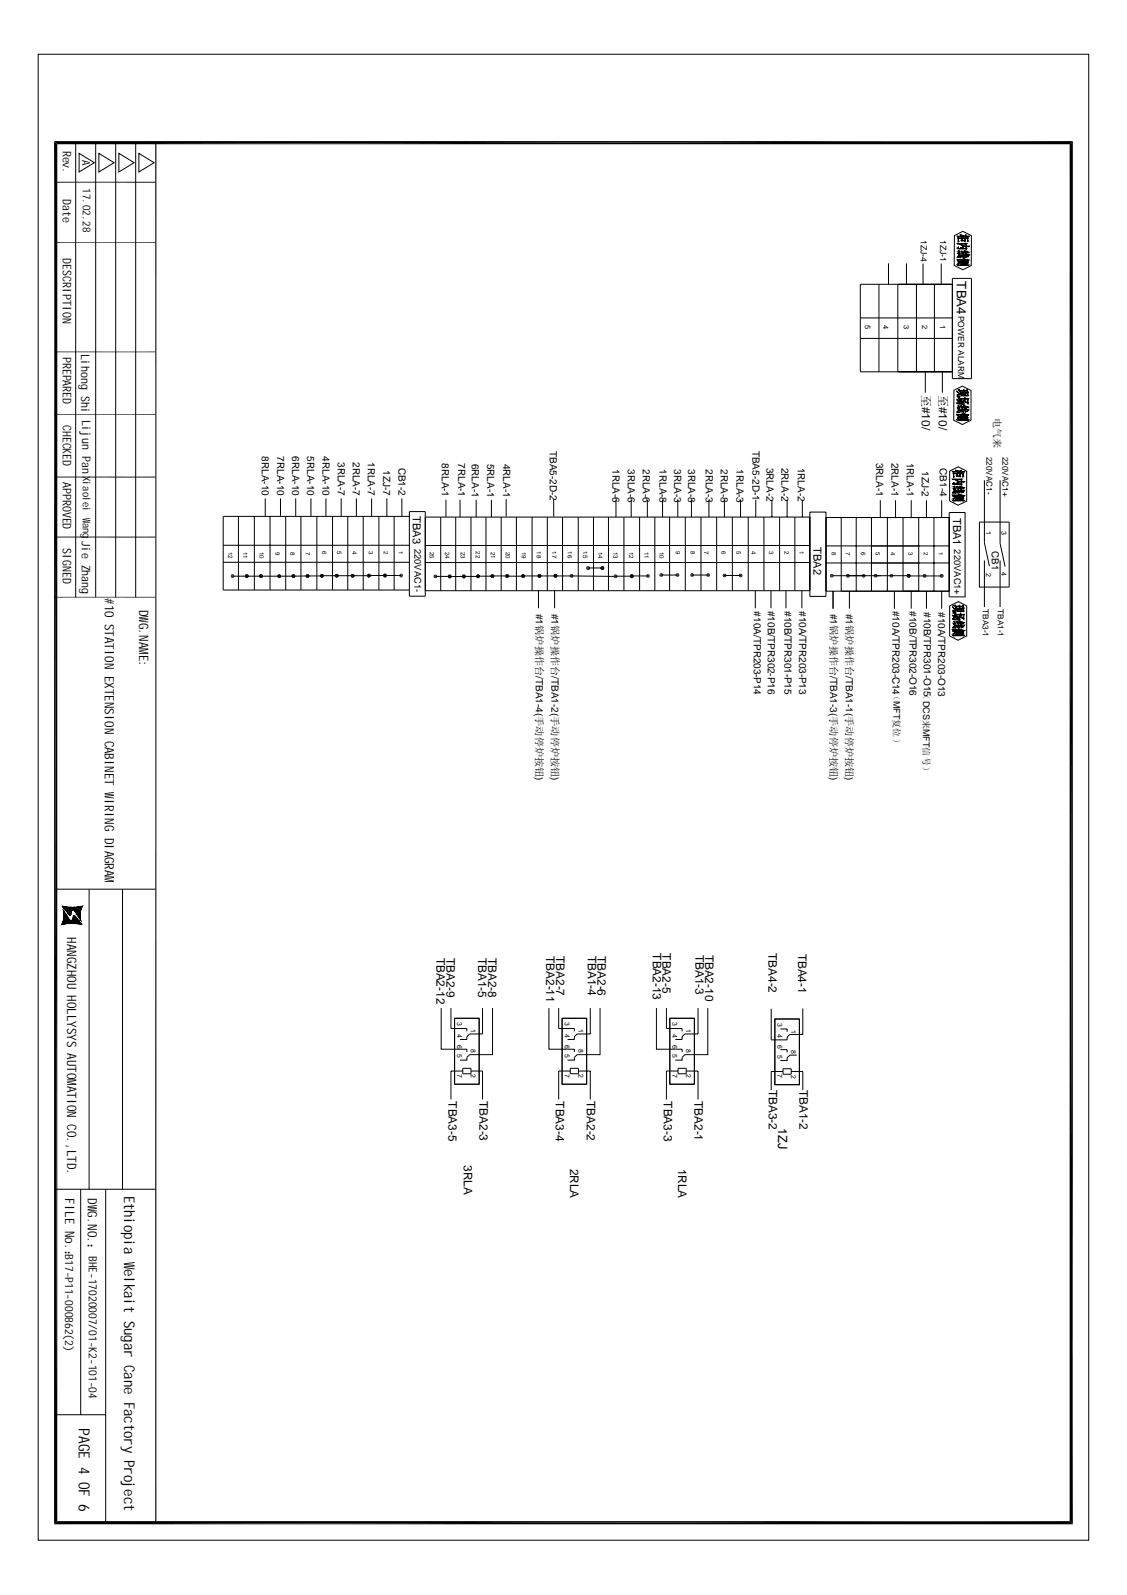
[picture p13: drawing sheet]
<svg xmlns="http://www.w3.org/2000/svg" width="210mm" height="297mm" viewBox="0 0 210 297" stroke-linecap="round" stroke-linejoin="round" font-family="sans-serif">
<defs><g id="words">
<g font-size="2.8">
<text x="23.2" y="222.7" transform="rotate(90 23.2 222.7)">Ethiopia Welkait Sugar Cane Factory Project</text>
<text x="14.7" y="266" transform="rotate(90 14.7 266)">PAGE 4 OF 6</text>
</g>
<text font-size="2.5" x="178.2" y="52.4" transform="rotate(90 178.2 52.4)">TBA4</text>
<g font-size="2.4">
<text x="19.5" y="111.4" transform="rotate(90 19.5 111.4)">#10 STATION EXTENSION CABINET WIRING DIAGRAM</text>
<text x="25.9" y="113.6" transform="rotate(90 25.9 113.6)">DW.NAME:</text>
<text x="25.9" y="116" transform="rotate(90 25.9 116)">G</text>
<text x="12.5" y="174.6" transform="rotate(90 12.5 174.6)">HANGZHOU HOLLYSYS AUTOMATION CO.,LTD.</text>
<text x="144.9" y="210" transform="rotate(90 144.9 210)">1ZJ</text>
<text x="12.1" y="223.2" transform="rotate(90 12.1 223.2)">FILE No.：</text>
<text x="16.3" y="223.2" transform="rotate(90 16.3 223.2)">DW.NO.：</text>
<text x="16.3" y="225.6" transform="rotate(90 16.3 225.6)">G</text>
</g>
<g font-size="2.2">
<text x="11.7" y="28.1" transform="rotate(90 11.7 28.1)">Rev.</text>
<text x="11.7" y="37" transform="rotate(90 11.7 37)">Date</text>
<text x="11.7" y="48.1" transform="rotate(90 11.7 48.1)">DESCRIPTION</text>
<text x="15.1" y="65.9" transform="rotate(90 15.1 65.9)">Lihong Shi</text>
<text x="11.7" y="66.4" transform="rotate(90 11.7 66.4)">PREPARED</text>
<text x="171.7" y="73.5" transform="rotate(90 171.7 73.5)">至#10/</text>
<text x="174.8" y="73.5" transform="rotate(90 174.8 73.5)">至#10/</text>
<text x="11.7" y="79.1" transform="rotate(90 11.7 79.1)">CHECKED</text>
<text x="15.3" y="78.2" transform="rotate(90 15.3 78.2)">Lijun Pan</text>
<text x="11.7" y="89.7" transform="rotate(90 11.7 89.7)">APPROVED</text>
<text x="15.2" y="100.7" transform="rotate(90 15.2 100.7)">Jie Zhang</text>
<text x="11.7" y="102" transform="rotate(90 11.7 102)">SIGNED</text>
<text x="81.3" y="178.3" transform="rotate(90 81.3 178.3)">TBA2-12</text>
<text x="83.2" y="178.3" transform="rotate(90 83.2 178.3)">TBA2-9</text>
<text x="89.1" y="178.3" transform="rotate(90 89.1 178.3)">TBA1-5</text>
<text x="90.9" y="178.3" transform="rotate(90 90.9 178.3)">TBA2-8</text>
<text x="101.7" y="178" transform="rotate(90 101.7 178)">TBA2-11</text>
<text x="103.6" y="178" transform="rotate(90 103.6 178)">TBA2-7</text>
<text x="109.5" y="178" transform="rotate(90 109.5 178)">TBA1-4</text>
<text x="111.3" y="178" transform="rotate(90 111.3 178)">TBA2-6</text>
<text x="121.6" y="177.5" transform="rotate(90 121.6 177.5)">TBA2-13</text>
<text x="123.4" y="177.5" transform="rotate(90 123.4 177.5)">TBA2-5</text>
<text x="129.5" y="177.8" transform="rotate(90 129.5 177.8)">TBA1-3</text>
<text x="131.4" y="177.8" transform="rotate(90 131.4 177.8)">TBA2-10</text>
<text x="143.1" y="177.5" transform="rotate(90 143.1 177.5)">TBA4-2</text>
<text x="148.7" y="177.6" transform="rotate(90 148.7 177.6)">TBA4-1</text>
<text x="143.2" y="203" transform="rotate(90 143.2 203)">TBA3-2</text>
<text x="148.9" y="202.9" transform="rotate(90 148.9 202.9)">TBA1-2</text>
<text x="83.5" y="205.1" transform="rotate(90 83.5 205.1)">TBA3-5</text>
<text x="89.3" y="205" transform="rotate(90 89.3 205)">TBA2-3</text>
<text x="103.5" y="205.1" transform="rotate(90 103.5 205.1)">TBA3-4</text>
<text x="109.3" y="205" transform="rotate(90 109.3 205)">TBA2-2</text>
<text x="123.6" y="205.1" transform="rotate(90 123.6 205.1)">TBA3-3</text>
<text x="129.4" y="205" transform="rotate(90 129.4 205)">TBA2-1</text>
<text x="86.4" y="216.9" transform="rotate(90 86.4 216.9)">3RLA</text>
<text x="106.2" y="217.6" transform="rotate(90 106.2 217.6)">2RLA</text>
<text x="126.3" y="217.6" transform="rotate(90 126.3 217.6)">1RLA</text>
</g>
<g font-size="2.1">
<text x="76.9" y="96.2" transform="rotate(90 76.9 96.2)">TBA3</text>
<text x="151.5" y="101.9" transform="rotate(90 151.5 101.9)">TBA2</text>
<text x="177.5" y="96.5" transform="rotate(90 177.5 96.5)">TBA1</text>
<text x="12.1" y="233.6" transform="rotate(90 12.1 233.6)">B17-P11-000862(2)</text>
<text x="16.6" y="233.9" transform="rotate(90 16.6 233.9)">BHE-17020007/01-K2-101-04</text>
</g>
<g font-size="2">
<text x="15.3" y="29.7" transform="rotate(90 15.3 29.7)">A</text>
<text x="15.5" y="35.1" transform="rotate(90 15.5 35.1)">17.02.28</text>
</g>
<g font-size="1.9">
<text x="185.1" y="77.9" transform="rotate(90 185.1 77.9)">电气来</text>
<text x="102.4" y="84" transform="rotate(90 102.4 84)">TBA5-2D-2</text>
<text x="140.1" y="83.9" transform="rotate(90 140.1 83.9)">TBA5-2D-1</text>
<text x="15.4" y="88.6" transform="rotate(90 15.4 88.6)">Xiaolei W</text>
<text x="48.8" y="85" transform="rotate(90 48.8 85)">8RLA-10</text>
<text x="51.6" y="85" transform="rotate(90 51.6 85)">7RLA-10</text>
<text x="54.4" y="85" transform="rotate(90 54.4 85)">6RLA-10</text>
<text x="57.2" y="85" transform="rotate(90 57.2 85)">5RLA-10</text>
<text x="60.1" y="85" transform="rotate(90 60.1 85)">4RLA-10</text>
<text x="62.9" y="86" transform="rotate(90 62.9 86)">3RLA-7</text>
<text x="65.7" y="86" transform="rotate(90 65.7 86)">2RLA-7</text>
<text x="68.5" y="86" transform="rotate(90 68.5 86)">1RLA-7</text>
<text x="71.4" y="87.6" transform="rotate(90 71.4 87.6)">1ZJ-7</text>
<text x="74.2" y="87.1" transform="rotate(90 74.2 87.1)">CB1-2</text>
<text x="82.3" y="86.3" transform="rotate(90 82.3 86.3)">8RLA-1</text>
<text x="85.3" y="86.3" transform="rotate(90 85.3 86.3)">7RLA-1</text>
<text x="87.9" y="86.3" transform="rotate(90 87.9 86.3)">6RLA-1</text>
<text x="90.7" y="86.3" transform="rotate(90 90.7 86.3)">5RLA-1</text>
<text x="93.7" y="86.3" transform="rotate(90 93.7 86.3)">4RLA-1</text>
<text x="114.1" y="87.3" transform="rotate(90 114.1 87.3)">1RLA-6</text>
<text x="116.9" y="87.3" transform="rotate(90 116.9 87.3)">3RLA-6</text>
<text x="119.7" y="87.3" transform="rotate(90 119.7 87.3)">2RLA-6</text>
<text x="122.8" y="87.4" transform="rotate(90 122.8 87.4)">1RLA-8</text>
<text x="125.6" y="87.3" transform="rotate(90 125.6 87.3)">3RLA-3</text>
<text x="128.1" y="87.3" transform="rotate(90 128.1 87.3)">3RLA-8</text>
<text x="131.5" y="87.3" transform="rotate(90 131.5 87.3)">2RLA-3</text>
<text x="134.3" y="87.3" transform="rotate(90 134.3 87.3)">2RLA-8</text>
<text x="137.2" y="87.4" transform="rotate(90 137.2 87.4)">1RLA-3</text>
<text x="142.7" y="87.1" transform="rotate(90 142.7 87.1)">3RLA-2</text>
<text x="145.6" y="87.1" transform="rotate(90 145.6 87.1)">2RLA-2</text>
<text x="148.6" y="87.1" transform="rotate(90 148.6 87.1)">1RLA-2</text>
<text x="163.2" y="86.2" transform="rotate(90 163.2 86.2)">3RLA-1</text>
<text x="166" y="86.2" transform="rotate(90 166 86.2)">2RLA-1</text>
<text x="168.9" y="86.2" transform="rotate(90 168.9 86.2)">1RLA-1</text>
<text x="171.7" y="87.7" transform="rotate(90 171.7 87.7)">1ZJ-2</text>
<text x="175" y="87.2" transform="rotate(90 175 87.2)">CB1-4</text>
<text x="15.4" y="97.4" transform="rotate(90 15.4 97.4)">ang</text>
<text x="140.4" y="113.9" transform="rotate(90 140.4 113.9)">#10A/TPR203-P14</text>
<text x="143" y="113.7" transform="rotate(90 143 113.7)">#10B/TPR302-P16</text>
<text x="146.1" y="113.8" transform="rotate(90 146.1 113.8)">#10B/TPR301-P15</text>
<text x="148.8" y="113.8" transform="rotate(90 148.8 113.8)">#10A/TPR203-P13</text>
<text x="166.2" y="113.7" transform="rotate(90 166.2 113.7)">#10A/TPR203-C14（MFT复位）</text>
<text x="169.4" y="113.8" transform="rotate(90 169.4 113.8)">#10B/TPR302-O16</text>
<text x="172" y="113.9" transform="rotate(90 172 113.9)">#10B/TPR301-O15</text>
<text x="174.8" y="113.9" transform="rotate(90 174.8 113.9)">#10A/TPR203-O13</text>
<text x="99.8" y="114.3" transform="rotate(90 99.8 114.3)">#1锅炉操作台/TBA1-4(手动停炉按钮)</text>
<text x="102.7" y="114.3" transform="rotate(90 102.7 114.3)">#1锅炉操作台/TBA1-2(手动停炉按钮)</text>
<text x="154.6" y="114.3" transform="rotate(90 154.6 114.3)">#1锅炉操作台/TBA1-3(手动停炉按钮)</text>
<text x="157.6" y="114.3" transform="rotate(90 157.6 114.3)">#1锅炉操作台/TBA1-1(手动停炉按钮)</text>
</g>
<text font-size="1.8" x="184.7" y="102.7" transform="rotate(90 184.7 102.7)">CB1</text>
<g font-size="1.7">
<text x="77.2" y="102.2" transform="rotate(90 77.2 102.2)">220VAC1-</text>
<text x="177.7" y="102.3" transform="rotate(90 177.7 102.3)">220VAC1+</text>
<text x="172" y="128.8" transform="rotate(90 172 128.8)">（DCS来MFT信号）</text>
</g>
<g font-size="1.6">
<text x="171.5" y="44.7" transform="rotate(90 171.5 44.7)">1ZJ-4</text>
<text x="175.1" y="44.7" transform="rotate(90 175.1 44.7)">1ZJ-1</text>
<text x="178.4" y="58.8" transform="rotate(90 178.4 58.8)">POWER ALARM</text>
</g>
<g font-size="1.5">
<text x="183.7" y="85" transform="rotate(90 183.7 85)">220VAC1-</text>
<text x="186.7" y="85" transform="rotate(90 186.7 85)">220VAC1+</text>
<text x="183" y="113.4" transform="rotate(90 183 113.4)">TBA3-1</text>
<text x="185.8" y="113.4" transform="rotate(90 185.8 113.4)">TBA1-1</text>
</g>
<g font-size="1.4">
<text x="161.2" y="60.5" transform="rotate(90 161.2 60.5)">5</text>
<text x="164.5" y="60.5" transform="rotate(90 164.5 60.5)">4</text>
<text x="168.4" y="60.5" transform="rotate(90 168.4 60.5)">3</text>
<text x="171.7" y="60.5" transform="rotate(90 171.7 60.5)">2</text>
<text x="175.1" y="60.5" transform="rotate(90 175.1 60.5)">1</text>
</g>
<g font-size="1.3">
<text x="183.7" y="99" transform="rotate(90 183.7 99)">1</text>
<text x="186.5" y="98.9" transform="rotate(90 186.5 98.9)">3</text>
<text x="183.7" y="106.6" transform="rotate(90 183.7 106.6)">2</text>
<text x="186.5" y="106.6" transform="rotate(90 186.5 106.6)">4</text>
<text x="85.2" y="190.4" transform="rotate(90 85.2 190.4)">3</text>
<text x="87.7" y="191.7" transform="rotate(90 87.7 191.7)">1</text>
<text x="105.2" y="190.4" transform="rotate(90 105.2 190.4)">3</text>
<text x="107.7" y="191.7" transform="rotate(90 107.7 191.7)">1</text>
<text x="125.3" y="190.4" transform="rotate(90 125.3 190.4)">3</text>
<text x="127.8" y="191.7" transform="rotate(90 127.8 191.7)">1</text>
<text x="144.8" y="190.4" transform="rotate(90 144.8 190.4)">3</text>
<text x="147.4" y="191.8" transform="rotate(90 147.4 191.8)">1</text>
<text x="85.2" y="192.5" transform="rotate(90 85.2 192.5)">4</text>
<text x="85.2" y="194.5" transform="rotate(90 85.2 194.5)">6</text>
<text x="85.2" y="196.4" transform="rotate(90 85.2 196.4)">5</text>
<text x="87.7" y="195.4" transform="rotate(90 87.7 195.4)">8</text>
<text x="105.2" y="192.5" transform="rotate(90 105.2 192.5)">4</text>
<text x="105.2" y="194.5" transform="rotate(90 105.2 194.5)">6</text>
<text x="105.2" y="196.4" transform="rotate(90 105.2 196.4)">5</text>
<text x="107.7" y="195.4" transform="rotate(90 107.7 195.4)">8</text>
<text x="125.3" y="192.5" transform="rotate(90 125.3 192.5)">4</text>
<text x="125.3" y="194.5" transform="rotate(90 125.3 194.5)">6</text>
<text x="125.3" y="196.4" transform="rotate(90 125.3 196.4)">5</text>
<text x="127.8" y="195.4" transform="rotate(90 127.8 195.4)">8</text>
<text x="144.8" y="192.6" transform="rotate(90 144.8 192.6)">4</text>
<text x="144.8" y="194.6" transform="rotate(90 144.8 194.6)">6</text>
<text x="144.8" y="196.5" transform="rotate(90 144.8 196.5)">5</text>
<text x="147.4" y="195.5" transform="rotate(90 147.4 195.5)">8</text>
<text x="85.2" y="199.9" transform="rotate(90 85.2 199.9)">7</text>
<text x="87.7" y="200" transform="rotate(90 87.7 200)">2</text>
<text x="105.2" y="199.9" transform="rotate(90 105.2 199.9)">7</text>
<text x="107.7" y="200" transform="rotate(90 107.7 200)">2</text>
<text x="125.3" y="199.9" transform="rotate(90 125.3 199.9)">7</text>
<text x="127.8" y="200" transform="rotate(90 127.8 200)">2</text>
<text x="144.8" y="200" transform="rotate(90 144.8 200)">7</text>
<text x="147.4" y="200.1" transform="rotate(90 147.4 200.1)">2</text>
</g>
<g font-size="1.1">
<text x="42.5" y="102.7" transform="rotate(90 42.5 102.7)">12</text>
<text x="45.3" y="102.7" transform="rotate(90 45.3 102.7)">11</text>
<text x="48.3" y="102.7" transform="rotate(90 48.3 102.7)">10</text>
<text x="51.3" y="102.7" transform="rotate(90 51.3 102.7)">9</text>
<text x="54.1" y="102.7" transform="rotate(90 54.1 102.7)">8</text>
<text x="56.9" y="102.7" transform="rotate(90 56.9 102.7)">7</text>
<text x="60" y="102.7" transform="rotate(90 60 102.7)">6</text>
<text x="62.8" y="102.7" transform="rotate(90 62.8 102.7)">5</text>
<text x="65.7" y="102.7" transform="rotate(90 65.7 102.7)">4</text>
<text x="68.7" y="102.6" transform="rotate(90 68.7 102.6)">3</text>
<text x="71.5" y="102.6" transform="rotate(90 71.5 102.6)">2</text>
<text x="74.3" y="102.6" transform="rotate(90 74.3 102.6)">1</text>
<text x="80.1" y="102.7" transform="rotate(90 80.1 102.7)">25</text>
<text x="82.9" y="102.7" transform="rotate(90 82.9 102.7)">24</text>
<text x="85.9" y="102.7" transform="rotate(90 85.9 102.7)">23</text>
<text x="88.6" y="102.6" transform="rotate(90 88.6 102.6)">22</text>
<text x="91.4" y="102.7" transform="rotate(90 91.4 102.7)">21</text>
<text x="94.2" y="102.7" transform="rotate(90 94.2 102.7)">20</text>
<text x="97.2" y="102.7" transform="rotate(90 97.2 102.7)">19</text>
<text x="100" y="102.6" transform="rotate(90 100 102.6)">18</text>
<text x="102.8" y="102.6" transform="rotate(90 102.8 102.6)">17</text>
<text x="105.7" y="102.6" transform="rotate(90 105.7 102.6)">16</text>
<text x="108.6" y="102.6" transform="rotate(90 108.6 102.6)">15</text>
<text x="111.4" y="102.7" transform="rotate(90 111.4 102.7)">14</text>
<text x="114.3" y="102.7" transform="rotate(90 114.3 102.7)">13</text>
<text x="117.2" y="102.7" transform="rotate(90 117.2 102.7)">12</text>
<text x="120" y="102.7" transform="rotate(90 120 102.7)">11</text>
<text x="122.9" y="102.7" transform="rotate(90 122.9 102.7)">10</text>
<text x="125.9" y="102.6" transform="rotate(90 125.9 102.6)">9</text>
<text x="128.7" y="102.6" transform="rotate(90 128.7 102.6)">8</text>
<text x="131.1" y="102.6" transform="rotate(90 131.1 102.6)">7</text>
<text x="134.4" y="102.6" transform="rotate(90 134.4 102.6)">6</text>
<text x="137.2" y="102.6" transform="rotate(90 137.2 102.6)">5</text>
<text x="140" y="102.6" transform="rotate(90 140 102.6)">4</text>
<text x="143.3" y="102.6" transform="rotate(90 143.3 102.6)">3</text>
<text x="146.1" y="102.6" transform="rotate(90 146.1 102.6)">2</text>
<text x="148.9" y="102.6" transform="rotate(90 148.9 102.6)">1</text>
<text x="154.9" y="102.7" transform="rotate(90 154.9 102.7)">8</text>
<text x="157.6" y="102.7" transform="rotate(90 157.6 102.7)">7</text>
<text x="160.4" y="102.7" transform="rotate(90 160.4 102.7)">6</text>
<text x="163.1" y="102.7" transform="rotate(90 163.1 102.7)">5</text>
<text x="165.9" y="102.7" transform="rotate(90 165.9 102.7)">4</text>
<text x="169.2" y="102.7" transform="rotate(90 169.2 102.7)">3</text>
<text x="172" y="102.7" transform="rotate(90 172 102.7)">2</text>
<text x="174.8" y="102.7" transform="rotate(90 174.8 102.7)">1</text>
</g>
<text font-size=".8" x="13.7" y="170.6" transform="rotate(90 13.7 170.6)">auto</text>
<g font-size=".5">
<text x="13" y="168.9" transform="rotate(90 13 168.9)">hollilas</text>
<text x="14.6" y="168.9" transform="rotate(90 14.6 168.9)">pgqh</text>
</g>
<text font-size=".4" x="12.1" y="170.7" transform="rotate(90 12.1 170.7)">hollysys</text>
</g></defs>
<g fill="none" stroke="#000" stroke-width=".19">
<path d="M7.1 10.1h195.7v276.7h-195.7zM10.4 33.9h18.6M14.1 26.6v84.6M14.7 28.6l2.9 1.7-2.9 1.7zM17.8 26.6v84.6M18.4 28.6l2.9 1.7-2.9 1.7zM21.5 26.6v84.6M22.1 28.6l2.9 1.7-2.9 1.7zM25.3 26.6v84.6M25.9 28.6l2.8 1.7-2.8 1.7zM10.4 45.1h18.6M160.2 59.2h17.1"/>
<path d="M163.7 52.9v16.3M165.5 49.1v3.8M167.2 52.9v16.3M168.8 49.1v3.8M170.7 52.9v16.3M171.9 49.1v3.8M174 52.9v16.3M175.3 49.1v3.8M177.4 52.9h-17.2v16.3h17.2M177.4 51.8h3.5v18.7h-3.5zM177.8 43.9l1.5-.8 1.6 .8v5.6l-1.6 .7-1.6-.8zM10.1 77.2h18.9"/>
<path d="M10.1 65.5h18.9M160.2 63h17.1M172.3 69.2v3.9M175.5 69.2v3.9M177.7 72.7l1.5-.8 1.6 .8v5.6l-1.6 .8-1.6-.8zM10.1 88.8h18.9M44.4 96.2v13.7M47.4 96.2v13.7M49.4 92.8v3.3M50.3 96.2v13.7M52.2 92.8v3.3M53.2 96.2v13.7"/>
<path d="M55.1 92.8v3.3M56 96.2v13.7M57.9 92.8v3.3M59 96.2v13.7M60.7 92.8v3.3M61.9 96.2v13.7M63.5 92.8v3.3M64.8 96.2v13.7M66.4 92.8v3.3M67.6 96.2v13.7M69.2 92.8v3.3M70.6 96.2v13.7"/>
<path d="M72.1 92.8v3.3M73.4 96.3v13.6M74.8 92.8v3.3M76.2 95.3h3v15.7h-3zM76.2 96.2h-34.6v13.7h34.6M79.2 96.3h71.6M82.1 96.3v13.7M83.1 93.1v3.2M84.9 96.3v13.7M85.7 93.1v3.2M87.7 96.3v13.7M88.7 93.1v3.2"/>
<path d="M90.5 96.3v13.7M91.5 93.1v3.2M93.3 96.3v13.7M94.3 92.9v3.3M96.2 96.3v13.7M99.1 96.3v13.7M101.9 96.3v13.7M103.1 92.9v3.3M104.8 96.3v13.7M107.7 96.3v13.7M110.5 96.3v13.7M113.3 96.3v13.7"/>
<path d="M114.7 93.1v3.2M116.2 96.3v13.7M117.6 93.1v3.2M119.1 96.3v13.7M120.6 93.1v3.2M122 96.3v13.7M123.4 93.1v3.2M124.7 96.3v13.7M126.2 93.1v3.2M127.6 96.3v13.7M128.8 93.1v3.2M130.6 96.3v13.7"/>
<path d="M132 93.1v3.2M133.5 96.3v13.7M134.9 93.1v3.2M136.4 96.3v13.7M137.9 93.1v3.2M139.4 96.3v13.7M140.8 93.1v3.2M142.3 96.3v13.7M143.8 93.1v3.2M145.2 96.3v13.7M146.6 93.1v3.2M148 96.3v13.7"/>
<path d="M149.4 93.1v3.2M150.8 95.4h3v15.7h-3zM153.8 96.4h23M156.7 96.4v13.7M159.5 96.4v13.7M162.3 96.4v13.7M164 93.2v3.2M165.3 96.4v13.7M166.8 93.2v3.2M168.2 96.4v13.7M169.7 93.2v3.2M171.1 96.4v13.7"/>
<path d="M172.6 93.2v3.2M173.9 96.4v13.7M175.4 93.2v3.2M176.9 87.7l1.6-.8 1.5 .8v5.6l-1.6 .8-1.5-.8zM179.7 95.5v15.7M179.8 95.4h-3v15.8h3M182.4 97.2h5.6v12.1h-5.6zM183.3 89.4v11.7l1 4.3M186.3 89.4v11.8l.9 4.3M10.1 100h18.9M10.1 111.2h18.9M41.6 104.7h34.6"/>
<path d="M41.6 101.5h34.6M59.9 107.3h-16.6M59.9 107.2h8.8M68.7 107.2h6M79.2 110h71.6M79.2 104.8h71.6M79.2 101.6h71.6M81.1 107.3h2.6M89 107.3h25.4M89 107.3l-5.2 .1M100.3 110v3.3M103.3 110v3.3"/>
<path d="M109.5 105.8h2.7M120.7 107.3h-6.1M123.1 107.1h3.1M128.9 107.1h3M134.9 107.2h3.1M140.7 110v3.3M143.6 110v3.3M146.4 110v3.3M149.4 110v3.3M153.8 101.7h23M153.8 104.8h23M153.8 110.1h23"/>
<path d="M155.1 107.2h14.1M155.2 110.1v3.3M158.2 110.1v3.3M166.6 110.1v3.3M169.5 107.3h5.9M169.7 110.1v3.3M172.6 110.1v3.3M175.4 110.1v3.3M176.9 112.8l1.6-.8 1.5 .8v5.6l-1.6 .8-1.5-.8zM183.3 104.4v8.7M186.3 104.4v8.7M10.4 165.6h18.6"/>
<path d="M11.4 172.2v.1M11.4 172.1l.2 .1M11.4 172.2h.1M11.5 172.1l.1 .1M11.5 168.7l1.8 1.7M11.5 172l.2 .2M11.6 171.9l.3 .3M11.6 171.9l.2 .3M11.6 171.8l.3 .4M11.6 168.7l1.7 1.6M11.6 171.7l.5 .4M11.6 171.7l.4 .5"/>
<path d="M11.7 169.3l.1 .1M11.7 168.9l1.5 1.6M11.7 168.7l1.6 1.6M11.7 169.4l.3 .3M11.7 171.4l.7 .7M11.7 171.5l.6 .6M11.8 169.6l.3 .4M11.8 169.7l.5 .6M11.8 171.3l.8 .8M11.8 171.4l.7 .7M11.8 169.8l.7 .7M11.8 170l.9 .8"/>
<path d="M11.8 171l1 1M11.8 171.1l.9 .9M11.8 171.2l.9 .9M11.9 168.8l1.4 1.4M11.9 170l1 1.1M11.9 170.2l1.8 1.8M11.9 170.3l1.7 1.7M11.9 170.3l1.6 1.7M11.9 170.4l1.6 1.6M11.9 170.5l1.5 1.5M11.9 170.6l1.4 1.4M11.9 170.7l1.3 1.3"/>
<path d="M11.9 170.8l1.2 1.2M11.9 170.9l1.1 1.1M11.9 171l1 1M12 168.8l1.3 1.3M12.1 168.8l1.2 1.2M12.1 169.5l1 1M12.2 168.8l1.1 1.2M12.2 172.1l-.5-.5 .6 .5M12.3 168.9l1 1M12.4 168.9l.9 .9M12.5 168.9l.9 .8M12.5 170l.5 .5"/>
<path d="M12.6 168.9l.8 .8M12.7 168.9l.8 .7M12.8 168.9l.7 .7M12.9 168.9l.7 .7M13 168.9l.7 .7M13.1 168.9l1.9 1.9M13.1 171.4l.7 .6M13.2 168.9l1.8 1.8M13.3 171.4l.6 .6M13.3 168.9l1.7 1.7M13.3 171.4l.7 .6M13.4 171.3l.7 .8"/>
<path d="M13.4 168.9l1.6 1.6M13.4 171.3l.8 .8M13.5 171.2l.8 .9M13.5 168.9l1.5 1.5M13.5 171.1l.9 1M13.5 170.8l1.4 1.4M13.5 170.9l1.2 1.2M13.5 171l1.1 1.1M13.5 171.1l1 1M13.5 168.9l1.5 1.4M13.6 170.5l1.7 1.7M13.6 170.6l1.6 1.6"/>
<path d="M13.6 170.7l1.5 1.5M13.6 170.8l1.4 1.4M13.6 170.5l1.7 1.6M13.6 168.9l1.4 1.4M13.7 170.4l1.1 1.2M13.7 168.9l1.3 1.3M13.8 170.4l.6 .7M13.8 168.9l1.2 1.2M13.9 168.9l1.1 1.1M14 168.9l1 1M14 169.9l1 1M14.1 168.9l.9 .9"/>
<path d="M14.2 170.2l.8 .8M14.3 168.9l.8 .7M14.4 170.5l.6 .6M14.4 168.9l.7 .6M14.5 168.9l.6 .6M14.6 168.9l.6 .5M14.6 170.7l.5 .6M14.6 168.8l.6 .6M14.7 168.8l.5 .5M14.7 171l.4 .4M14.8 168.8l.4 .4M14.9 168.8l.3 .3"/>
<path d="M14.9 171.3l.3 .2M14.9 168.8l.4 .3M15 168.8l.3 .2M15.1 169.7l-.9-.8 .8 .9M15.1 168.7l.2 .2M15.1 171.6h.1M15.2 168.7l.2 .2M15.3 168.7l.1 .2M15.3 168.7l.1 .1M15.4 168.7h.1M15.5 168.6h.1M16.6 165.6v55.9"/>
<path d="M22.8 165.6v55.9M82.2 187.7v7.7h4.8v.5M84 187.7v3.8h3v.6M84.7 189.6h4.5zM84.7 189.6v12.3zM84.7 189.6h4.5v12.3h-4.5zM86.2 199h1.5v1h-1.5zM86.2 199.5h-2.2v5.3M87.7 199.5h2.2v5.3M89.2 189.6v12.3zM89.2 190.7h.1M89.9 187.7v4.9h-2.4l-.5 .5v.5h-1.3"/>
<path d="M91.7 187.7v8.7h-4.2l-.5 .5v.5h-1.3M102.2 187.7v7.7h4.8v.5M104.1 187.7v3.8h2.9v.6M104.7 189.6h4.6zM104.7 189.6v12.3zM104.7 189.6h4.6v12.3h-4.6zM106.2 199.5h-2.1v5.3M106.2 199h1.5v1h-1.5zM107.7 199.5h2.2v5.3M109.3 189.6v12.3zM109.3 190.7h.1M109.9 187.7v4.9h-2.4l-.5 .5v.5h-1.3"/>
<path d="M111.8 187.7v8.7h-4.3l-.5 .5v.5h-1.3M122.3 187.7v7.7h4.7v.5M124.1 187.7v3.8h2.9v.6M124.8 189.6h4.5zM124.8 189.6v12.3zM124.8 189.6h4.5v12.3h-4.5zM126.3 199.5h-2.2v5.3M126.3 199h1.5v1h-1.5zM127.8 199.5h2.2v5.3M129.3 189.6v12.3zM129.3 190.7h.1M130 187.7v4.9h-2.4l-.6 .5v.5h-1.2"/>
<path d="M131.8 187.7v8.7h-4.2l-.6 .5v.5h-1.2M144.3 189.8h4.6zM144.3 189.8v12.2zM144.3 189.8h4.6v12.2h-4.6zM145.3 191.6h1.3v.5M145.3 195.5h1.3v.5M145.8 199.5h-2.2v3.5M145.8 199h1.6v1.1h-1.6zM147.4 199.5h2.1v3.5M148.4 196.5h-1.3l-.5 .5v.5h-1.3M148.9 189.8v12.2zM148.9 190.7h.1"/>
<path d="M149.5 187.8v4.8h-2.4l-.5 .6v.5h-3v-5.8M84.7 201.9h4.5zM104.7 201.9h4.6zM124.8 201.9h4.5zM144.3 202h4.6zM10.4 221.5h18.6M15 221.5v42M19.7 221.5v62.1M10.4 263.5h9.3"/>
</g>
<g fill="#000" stroke="#000" stroke-width=".19">
<path d="M178.5 46v.2z" fill-rule="evenodd"/>
<path d="M178.5 49.1v.2z" fill-rule="evenodd"/>
<path d="M178.4 44.3l.1-.1v.7h.1l-.2 .2z" fill-rule="evenodd"/>
<path d="M178.5 47.7l.2-.1-.2 .3z" fill-rule="evenodd"/>
<path d="M178.5 46.8l.1-.1 .2 .6z" fill-rule="evenodd"/>
<path d="M178.4 49l.5-.2-.3 .3z" fill-rule="evenodd"/>
<path d="M178.3 47.9l.2-.2v.2l.4 .1h-.6z" fill-rule="evenodd"/>
<path d="M179 44.8l.1 .1z" fill-rule="evenodd"/>
<path d="M179.1 46.8l.1 .4z" fill-rule="evenodd"/>
<path d="M178.4 47.1l.3 .3 .7 .4-.2 .1-.5-.2z" fill-rule="evenodd"/>
<path d="M178.8 43.7l.6 .3z" fill-rule="evenodd"/>
<path d="M179 47.5h.4l-.5 .1z" fill-rule="evenodd"/>
<path d="M178.9 46.1l.6-.2a.4 .4 0 0 1-.6 .2z" fill-rule="evenodd"/>
<path d="M178.3 44l1.3-.1-.1 .2z" fill-rule="evenodd"/>
<path d="M179.3 47.2l.1-.1 .1 .7 .2 .1-.2 .1z" fill-rule="evenodd"/>
<path d="M179.2 44.4v.4h.5v.1h-.5z" fill-rule="evenodd"/>
<path d="M179.3 48.2l.5 .1z" fill-rule="evenodd"/>
<path d="M179.7 44.4l.1 .4-.1 .1z" fill-rule="evenodd"/>
<path d="M179.5 47.4l.3 .1z" fill-rule="evenodd"/>
<path d="M179.2 44.2l.4-.3 .3 .1-.5 .2z" fill-rule="evenodd"/>
<path d="M178.9 45.5l1 .4h-.4z" fill-rule="evenodd"/>
<path d="M178.3 46.2l.2-.2v.3h.1h1.3l.1 .1-1.6-.1z" fill-rule="evenodd"/>
<path d="M179.8 43.8l.1-.1 .1 .5-.1 .1z" fill-rule="evenodd"/>
<path d="M179.7 47.2h.1l.1 .6 .1 .1h-.1z" fill-rule="evenodd"/>
<path d="M178.3 48.5l.5 .2 1.2 .1h-1.1z" fill-rule="evenodd"/>
<path d="M180 45.4h.1z" fill-rule="evenodd"/>
<path d="M178.3 45.4h1.7v.9h.1l-.1 .1-.1-.9h-1z" fill-rule="evenodd"/>
<path d="M178.9 46.8l.2-.1 .5 .3 .1-.2 .1 .3h.3l-.1 .1-.8-.4-.1 .3z" fill-rule="evenodd"/>
<path d="M178.9 49.1h1.3l-.1 .2z" fill-rule="evenodd"/>
<path d="M179 48.9h1.2v.2z" fill-rule="evenodd"/>
<path d="M180.2 44.3h.1v.1z" fill-rule="evenodd"/>
<path d="M178.9 48.6h1.4l-.1 .5v-.5z" fill-rule="evenodd"/>
<path d="M180.3 48.7v.3l-.1 .1z" fill-rule="evenodd"/>
<path d="M178.5 44.2l1.7 .1 .1 .5 .1 .1-.2 .1v-.6h-.5v.5v-.5h-.5l-.1 .5v-.5h-.6z" fill-rule="evenodd"/>
<path d="M180 47.8l.4-.2-.1 .2z" fill-rule="evenodd"/>
<path d="M179.5 46.8l.2-.1 .8 .3-.1 .1-.7-.3v.2z" fill-rule="evenodd"/>
<path d="M178.3 49.3l.2-.2v.2h2l-.1 .2-2-.1z" fill-rule="evenodd"/>
<path d="M178.3 48.3h1.6l.6 .1-.1 .1-.5-.1z" fill-rule="evenodd"/>
<path d="M179.9 44h.7l-.2 .1z" fill-rule="evenodd"/>
<path d="M180 45.8h.6l-.2 .2z" fill-rule="evenodd"/>
<path d="M179.9 47.4h.7l-.2 .2z" fill-rule="evenodd"/>
<path d="M178.4 78v.1z" fill-rule="evenodd"/>
<path d="M178.4 74.9v.2z" fill-rule="evenodd"/>
<path d="M178.4 76.5l.2-.1-.2 .3z" fill-rule="evenodd"/>
<path d="M178.4 75.6h.2l.1 .5z" fill-rule="evenodd"/>
<path d="M178.3 77.8l.5-.2-.2 .2z" fill-rule="evenodd"/>
<path d="M178.4 73.6v.2h.5l-.5 .1z" fill-rule="evenodd"/>
<path d="M178.3 76.6l.1-.1v.2l.5 .1h-.7z" fill-rule="evenodd"/>
<path d="M178.8 72.8l.1 .3z" fill-rule="evenodd"/>
<path d="M178.9 74.3l.2 .3z" fill-rule="evenodd"/>
<path d="M179.1 75.7l.1 .3z" fill-rule="evenodd"/>
<path d="M178.3 73.5h.9h-.8v.4z" fill-rule="evenodd"/>
<path d="M178.3 75.9l.3 .4 .7 .3-.2 .1-.5-.2z" fill-rule="evenodd"/>
<path d="M178.9 76.3h.4l-.2 .1z" fill-rule="evenodd"/>
<path d="M178.5 72.6l1 .2-.7 .1z" fill-rule="evenodd"/>
<path d="M178.6 74.4l.8 .3 .1 .3v-.1l-.8-.3z" fill-rule="evenodd"/>
<path d="M178.2 74.4l.8 .5 .5 .1v-.2v.3l-.9-.2z" fill-rule="evenodd"/>
<path d="M178.2 75l.2-.1 .1 .3h1v.1l-1.1-.1z" fill-rule="evenodd"/>
<path d="M179.5 72.8h.6z" fill-rule="evenodd"/>
<path d="M179.2 76l.1-.1 .2 .7 .1 .1-.2 .1z" fill-rule="evenodd"/>
<path d="M179.5 72.6v-.1l.1 .5-.1 .1z" fill-rule="evenodd"/>
<path d="M179.5 74.7v.5l.1 .1h-.1z" fill-rule="evenodd"/>
<path d="M178.5 74.1l.2-.1 .1 .2 .9 .1h-.8v.2z" fill-rule="evenodd"/>
<path d="M179.2 77l.5 .2z" fill-rule="evenodd"/>
<path d="M179.4 76.3l.3 .1z" fill-rule="evenodd"/>
<path d="M179.7 74.1v-.1l.1 .5-.1 .1z" fill-rule="evenodd"/>
<path d="M178.2 72.8l.7 .5h1.1l-.2 .2-1.1-.2z" fill-rule="evenodd"/>
<path d="M179.7 76.1v-.1l.1 .6 .2 .1-.2 .1z" fill-rule="evenodd"/>
<path d="M178.2 77.2l.6 .3h1.2l-.1 .2-1-.1-.4-.1z" fill-rule="evenodd"/>
<path d="M178.9 75.6h.2l.5 .2v-.2l.1 .2 .3 .2-.1 .1-.8-.4-.1 .2z" fill-rule="evenodd"/>
<path d="M178.8 78h1.3z" fill-rule="evenodd"/>
<path d="M178.9 77.8h1.2l.1 .1z" fill-rule="evenodd"/>
<path d="M178.9 73.1h1.3v.5v-.4z" fill-rule="evenodd"/>
<path d="M179.4 74.6l.1-.1 .7 .5 .1 .2-.8-.5v.6z" fill-rule="evenodd"/>
<path d="M178.9 77.4h1.4l-.1 .5-.1-.4z" fill-rule="evenodd"/>
<path d="M180.1 72.6l.1-.1v.4l.1 .1-.2 .1z" fill-rule="evenodd"/>
<path d="M180.2 77.5v.3h.1l-.1 .1z" fill-rule="evenodd"/>
<path d="M180 76.6l.3-.2-.2 .3z" fill-rule="evenodd"/>
<path d="M179 73.6h1.2l.1-.5v.5h.1l-.1 .2z" fill-rule="evenodd"/>
<path d="M180.2 74.6l.1-.1 .1 .5-.1 .2z" fill-rule="evenodd"/>
<path d="M179.7 74.2h.7l-.1 .2z" fill-rule="evenodd"/>
<path d="M179.5 75.6l.1-.1 .8 .3-.1 .1-.7-.3v.2z" fill-rule="evenodd"/>
<path d="M178.2 78.1l.2-.1v.2h2l-.1 .1h-1.9z" fill-rule="evenodd"/>
<path d="M178.2 77.2l1.5-.1 .7 .1-.1 .2-.4-.2z" fill-rule="evenodd"/>
<path d="M179.8 76.3l.7-.1-.2 .2z" fill-rule="evenodd"/>
<path d="M177.6 93v.2z" fill-rule="evenodd"/>
<path d="M177.6 89.9v.2z" fill-rule="evenodd"/>
<path d="M177.5 88.2l.1-.1v.6l.2 .1-.2 .1z" fill-rule="evenodd"/>
<path d="M177.6 91.6l.3-.1-.3 .2z" fill-rule="evenodd"/>
<path d="M177.6 90.6l.2-.1 .2 .6z" fill-rule="evenodd"/>
<path d="M177.5 92.9l.5-.2-.3 .2z" fill-rule="evenodd"/>
<path d="M177.5 91.7l.1-.1v.1l.5 .1h-.7z" fill-rule="evenodd"/>
<path d="M178.1 88.6l.1 .1z" fill-rule="evenodd"/>
<path d="M178.3 90.7l.1 .4z" fill-rule="evenodd"/>
<path d="M177.5 90.9l.4 .4 .6 .3-.2 .2-.4-.3z" fill-rule="evenodd"/>
<path d="M177.9 87.6l.7 .1z" fill-rule="evenodd"/>
<path d="M178.1 91.4h.5z" fill-rule="evenodd"/>
<path d="M178 90l.6-.3-.2 .3z" fill-rule="evenodd"/>
<path d="M177.4 87.8l1.3-.1v.2h-1.2z" fill-rule="evenodd"/>
<path d="M178.4 91h.1l.1 .7h.2l-.2 .1z" fill-rule="evenodd"/>
<path d="M178.3 88.2v.4h.5v.2l-.5-.1z" fill-rule="evenodd"/>
<path d="M178.5 92l.4 .2z" fill-rule="evenodd"/>
<path d="M178.9 88.2v.5l-.1 .1z" fill-rule="evenodd"/>
<path d="M178.6 91.3l.3 .1z" fill-rule="evenodd"/>
<path d="M178.3 88l.4-.1v-.2l.3 .1v.1h-.3l-.2 .2z" fill-rule="evenodd"/>
<path d="M178 89.3l1 .5h-.4z" fill-rule="evenodd"/>
<path d="M177.6 89.9l.2 .3 1.2-.1 .1 .2-1.6-.1-.1-.1z" fill-rule="evenodd"/>
<path d="M178.9 87.6h.1v.4h.2l-.2 .1z" fill-rule="evenodd"/>
<path d="M177.4 92.3l.5 .3h1.3l-1.2 .1z" fill-rule="evenodd"/>
<path d="M179.1 89.2h.1z" fill-rule="evenodd"/>
<path d="M177.4 89.2h1.7l.1 1-.1 .1-.1-1-1 .1z" fill-rule="evenodd"/>
<path d="M178.9 91.1l.1 .5 .2 .1-.2 .1z" fill-rule="evenodd"/>
<path d="M178.1 90.7l.2-.1 .5 .3v-.2l.1 .2 .3 .1-.1 .1-.8-.4v.2z" fill-rule="evenodd"/>
<path d="M178 93h1.3l-.1 .1z" fill-rule="evenodd"/>
<path d="M178.1 92.8h1.2l.1 .1z" fill-rule="evenodd"/>
<path d="M179.4 88.1h.1l-.1 .2z" fill-rule="evenodd"/>
<path d="M177.6 88.1h1.8l.1 .7h-.2v-.6h-.4l-.1 .6v-.6h-.5l-.1 .5v-.5h-.6z" fill-rule="evenodd"/>
<path d="M178.1 92.4h1.4l-.1 .5-.1-.4z" fill-rule="evenodd"/>
<path d="M179.4 92.5l.1 .3-.1 .1z" fill-rule="evenodd"/>
<path d="M179.2 91.6l.3-.1-.1 .2z" fill-rule="evenodd"/>
<path d="M178.6 90.6l.2-.1 .8 .3-.1 .2-.7-.3v.2z" fill-rule="evenodd"/>
<path d="M177.4 93.2l.2-.2v.2h2l-.1 .1h-2z" fill-rule="evenodd"/>
<path d="M179 87.8h.7l-.1 .2z" fill-rule="evenodd"/>
<path d="M179.1 89.7h.6l-.2 .1z" fill-rule="evenodd"/>
<path d="M179 91.3h.7l-.1 .1z" fill-rule="evenodd"/>
<path d="M177.4 92.2l1.6-.1 .7 .2-.2 .1-.4-.2z" fill-rule="evenodd"/>
<path d="M177.6 118.1v.2z" fill-rule="evenodd"/>
<path d="M177.6 115v.3z" fill-rule="evenodd"/>
<path d="M177.6 116.7l.2-.2 .1 .2-.3 .1z" fill-rule="evenodd"/>
<path d="M177.6 115.7h.2l.2 .5z" fill-rule="evenodd"/>
<path d="M177.5 118l.5-.2-.2 .2z" fill-rule="evenodd"/>
<path d="M177.6 113.7v.2l.5 .1h-.6z" fill-rule="evenodd"/>
<path d="M177.6 116.7l.5 .3h-.7z" fill-rule="evenodd"/>
<path d="M178 113l.2 .2z" fill-rule="evenodd"/>
<path d="M178.1 114.5l.2 .3z" fill-rule="evenodd"/>
<path d="M178.3 115.8l.1 .4z" fill-rule="evenodd"/>
<path d="M177.5 113.7l.9-.1v.1h-.8l-.1 .3z" fill-rule="evenodd"/>
<path d="M177.5 116.1l1 .7-.2 .1-.4-.2z" fill-rule="evenodd"/>
<path d="M178.1 116.5h.5z" fill-rule="evenodd"/>
<path d="M177.8 114.6l.8 .3v.2v-.1l-.5-.1z" fill-rule="evenodd"/>
<path d="M177.4 114.6l.7 .4 .5 .1v-.2v.4l-.7-.3z" fill-rule="evenodd"/>
<path d="M177.4 115.2l.2-.2 .1 .3h.9v.2l-1-.1z" fill-rule="evenodd"/>
<path d="M177.7 112.8l.2-.1 .1 .2 .7 .1h-.7v.1z" fill-rule="evenodd"/>
<path d="M178.7 112.9l.6 .1z" fill-rule="evenodd"/>
<path d="M178.4 116.1h.1l.1 .7 .2 .1-.2 .1z" fill-rule="evenodd"/>
<path d="M178.6 112.8l.1-.1 .1 .4-.1 .1z" fill-rule="evenodd"/>
<path d="M178.7 114.8l.1 .6-.2 .1z" fill-rule="evenodd"/>
<path d="M177.7 114.2h.2l.2 .2 .8 .1-.8 .1z" fill-rule="evenodd"/>
<path d="M178.5 117.1l.4 .2z" fill-rule="evenodd"/>
<path d="M178.6 116.4l.3 .1z" fill-rule="evenodd"/>
<path d="M178.9 114.2v.4h.2l-.2 .2z" fill-rule="evenodd"/>
<path d="M177.4 113l.6 .4 1.2 .1-.1 .2-1.1-.2z" fill-rule="evenodd"/>
<path d="M177.4 117.4l.5 .3h1.3l-.1 .1h-1.1z" fill-rule="evenodd"/>
<path d="M178.9 116.2l.1 .5 .2 .1-.2 .2z" fill-rule="evenodd"/>
<path d="M178.1 115.8l.2-.1 .5 .3v-.2l.1 .2 .3 .1-.1 .1-.8-.4v.2z" fill-rule="evenodd"/>
<path d="M178 118.1h1.3l-.1 .1z" fill-rule="evenodd"/>
<path d="M178.1 117.9h1.2l.1 .1z" fill-rule="evenodd"/>
<path d="M178.1 113.3h1.3v.5v-.4z" fill-rule="evenodd"/>
<path d="M178.6 114.8l.1-.1 .7 .4 .1 .2-.8-.5-.1 .7z" fill-rule="evenodd"/>
<path d="M179.3 112.8l.1-.1 .1 .4-.2 .1z" fill-rule="evenodd"/>
<path d="M178.1 117.5h1.4l-.1 .5-.1-.4z" fill-rule="evenodd"/>
<path d="M179.4 117.6l.1 .3-.1 .1z" fill-rule="evenodd"/>
<path d="M179.2 116.8l.3-.2-.1 .2z" fill-rule="evenodd"/>
<path d="M179.5 113.3h.1z" fill-rule="evenodd"/>
<path d="M178.2 113.8h1.2l.1-.5 .1 .5z" fill-rule="evenodd"/>
<path d="M179.4 114.7h.1l.1 .5-.1 .1z" fill-rule="evenodd"/>
<path d="M178.9 114.4h.7l-.1 .1z" fill-rule="evenodd"/>
<path d="M178.6 115.7l1 .2-.1 .2-.7-.3v.2z" fill-rule="evenodd"/>
<path d="M177.4 118.3l.2-.2v.2h2l-.1 .1h-2z" fill-rule="evenodd"/>
<path d="M179 116.4h.7l-.1 .1z" fill-rule="evenodd"/>
<path d="M177.4 117.3l1.5-.1 .8 .2z" fill-rule="evenodd"/>
</g>
<g fill="#000">
<path d="M10.1 26.3l.6 257-.6 .6zM10.1 26.3l.6 .6v256.4zM10.7 26.9l189.1-.6-.6 .6zM10.1 26.3h189.7l-189.1 .6zM43 107.3h.3l-.3 .2zM43 107.1l.3 .2h-.3zM43 107.5l.3-.2-.2 .3zM43.1 107l.2 .3-.3-.2zM43.3 107.3v.3h-.2zM43.3 107.3l.2 .3h-.2zM43.1 107l.2-.1v.4zM43.3 107.3l.3 .2-.1 .1z"/>
<path d="M43.3 106.9l.2 .1-.2 .3zM43.3 107.3h.3v.2zM43.5 107l.1 .1-.3 .2zM43.3 107.3l.3-.2v.2zM45.6 107.3h.3l-.3 .2zM45.6 107.3h.4l-.3 .2zM45.6 107.1l.3 .2h-.3zM45.6 107.5l.3-.2-.1 .3zM45.7 107.1l.3 .2h-.4zM45.7 107.5l.3-.2-.2 .3zM45.6 107.1l.2-.1 .1 .3zM45.9 107.3v.3h-.1z"/>
<path d="M45.7 107.1l.1-.1 .2 .3zM46 107.3v.3h-.2zM45.9 107.3l.2 .3h-.2zM45.8 107l.1-.1v.4zM46 107.3l.1 .3h-.1zM45.8 107h.2v.3zM46 107.3l.3 .2-.2 .1zM46 107h.1l-.1 .3zM45.9 107.3l.4 .2-.2 .1zM45.9 106.9l.2 .1-.2 .3zM46 107.3h.4l-.1 .2zM46.1 107l.2 .1-.3 .2z"/>
<path d="M45.9 107.3h.4v.2zM46.1 107l.2 .1-.4 .2zM45.9 107.3l.4-.2v.2zM46 107.3l.3-.2 .1 .2zM48.3 107.3h.3l-.3 .2zM48.3 107.1l.3 .2h-.3zM48.3 107.5l.3-.2-.2 .3zM48.3 107.1l.1-.1 .2 .3zM48.6 107.3v.3h-.2zM48.6 107.3l.2 .3h-.2zM48.4 107l.2-.1v.4zM48.4 107h.2v.3z"/>
<path d="M48.6 107.3l.3 .2-.1 .1zM48.6 106.9l.2 .1-.2 .3zM48.6 107h.2l-.2 .3zM48.6 107.3h.3v.2zM48.8 107l.1 .1-.3 .2zM48.6 107.3l.3-.2v.2zM48.6 107.3h.4l-.1 .2zM48.6 107.3l.3-.2 .1 .2zM51.6 107.3h.4l-.3 .2zM51.7 107.3h.3l-.3 .2zM51.7 107.1l.3 .2h-.4zM51.7 107.5l.3-.2-.2 .3z"/>
<path d="M51.7 107.1l.3 .2h-.3zM51.7 107.5l.3-.2-.1 .3zM51.7 107.1l.1-.1 .2 .3zM52 107.3v.3h-.2zM51.7 107.1l.2-.1 .1 .3zM52 107.3v.4l-.1-.1zM52 107.3l.2 .3h-.2zM51.8 107l.2-.1v.4zM52 107.3l.2 .3-.2 .1zM51.9 107h.1v.3zM52 107.3l.3 .2-.1 .1zM52 106.9l.2 .1-.2 .3z"/>
<path d="M52 107h.2l-.2 .3zM52 107.3h.3v.2zM52.2 107l.1 .1-.3 .2zM52 107.3h.4l-.1 .2zM52 107.3l.3-.2v.2zM52 107.3l.3-.2 .1 .2zM54.3 107.3h.4l-.4 .2zM54.3 107.1l.4 .2h-.4zM54.3 107.5l.4-.2-.3 .3zM54.3 107.3h.4l-.3 .2zM54.4 107.1l.3 .2h-.4zM54.4 107.5l.3-.2-.2 .3z"/>
<path d="M54.3 107.1l.1-.1 .3 .3zM54.7 107.3v.3h-.3zM54.4 107.1l.1-.1 .2 .3zM54.7 107.3v.3h-.2zM54.7 107.3l.1 .3h-.1zM54.4 107l.3-.1v.4zM54.5 107h.2v.3zM54.7 107.3l.2 .2-.1 .1zM54.7 106.9l.1 .1-.1 .3zM54.7 107h.1l-.1 .3zM54.7 107.3h.3l-.1 .2zM54.8 107l.1 .1-.2 .2z"/>
<path d="M54.7 107.3l.2-.2 .1 .2zM56.9 107.3h.4l-.3 .1zM56.9 107.3h.4l-.3 .2zM57 107.1l.3 .2h-.4zM57 107.4l.3-.1-.2 .3zM57 107.5l.3-.2-.2 .3zM57 107.1l.1-.1 .2 .3zM57.3 107.3v.3h-.2zM57.3 107.3l.2 .3h-.2zM57.1 107l.2-.1v.4zM57.3 107.3l.1 .3h-.1zM57.3 107.3l.3 .2-.2 .1z"/>
<path d="M57.3 106.9l.1 .1-.1 .3zM57.3 107.3l.3 .1-.1 .2zM57.3 106.9l.2 .1-.2 .3zM57.3 107.3h.3v.2zM57.4 107l.2 .1-.3 .2zM57.3 107.3h.4l-.1 .1zM57.5 107l.1 .1-.3 .2zM57.3 107.3l.3-.2v.2zM57.3 107.3l.3-.2 .1 .2zM59.6 107.3h.3l-.3 .1zM59.6 107.2h.3l-.3 .2zM59.6 107l.3 .2h-.3z"/>
<path d="M59.6 107.4l.3-.2-.1 .3zM59.6 107.1l.3 .2h-.3zM59.6 107.4l.3-.1-.1 .3zM59.6 107l.2-.1 .1 .3zM59.9 107.2v.4l-.1-.1zM59.6 107.1l.2-.1 .1 .3zM59.9 107.3v.3h-.1zM59.9 107.2l.3 .3-.3 .1zM59.8 106.9h.1v.3zM59.9 107.3l.2 .3h-.2zM59.8 107l.1-.1v.4zM59.9 107.3l.3 .1-.1 .2z"/>
<path d="M59.9 106.9l.2 .1-.2 .3zM59.9 107.2l.4 .2-.1 .1zM59.9 106.9h.3l-.3 .3zM59.9 107.3h.4l-.1 .1zM60.1 107l.1 .1-.3 .2zM59.9 107.2h.4v.2zM60.2 106.9l.1 .1-.4 .2zM59.9 107.3l.3-.2 .1 .2zM59.9 107.2l.4-.2v.2zM62.3 107.2h.4l-.3 .2zM62.4 107l.3 .2h-.4zM62.4 107.4l.3-.2-.2 .3z"/>
<path d="M62.4 107.2h.4l-.3 .2zM62.4 107l.1-.1 .2 .3zM62.7 107.2v.4l-.2-.1zM62.5 107l.3 .2h-.4zM62.5 107.4l.3-.2-.2 .3zM62.5 107l.1-.1 .2 .3zM62.8 107.2v.4l-.2-.1zM62.7 107.2l.1 .3-.1 .1zM62.5 106.9h.2v.3zM62.8 107.2l.1 .3-.1 .1zM62.6 106.9h.2v.3zM62.7 107.2l.2 .2-.1 .1z"/>
<path d="M62.7 106.9h.1l-.1 .3zM62.7 107.2h.3l-.1 .2zM62.8 106.9l.1 .1-.2 .2zM62.8 107.2l.3 .2-.2 .1zM62.8 106.9h.1l-.1 .3zM62.7 107.2l.2-.2 .1 .2zM62.8 107.2h.3v.2zM62.9 106.9l.2 .1-.3 .2zM62.8 107.2l.3-.2v.2zM65.3 107.2h.4l-.3 .2zM65.4 107.2h.3l-.3 .2zM65.4 107l.3 .2h-.4z"/>
<path d="M65.4 107.4l.3-.2-.2 .4zM65.4 107l.3 .2h-.3zM65.4 107.4l.3-.2-.2 .3zM65.4 107l.1-.1 .2 .3zM65.7 107.2v.4h-.2zM65.7 107.2v.4l-.2-.1zM65.7 107.2l.1 .4h-.1zM65.5 106.9h.2v.3zM65.7 107.2l.2 .3-.2 .1zM65.7 107.2l.3 .2-.2 .2zM65.7 106.9h.1l-.1 .3zM65.7 107.2l.3 .2-.1 .1z"/>
<path d="M65.7 106.9h.2l-.2 .3zM65.7 107.2h.3v.2zM65.8 106.9l.2 .1-.3 .2zM65.7 107.2h.4l-.1 .2zM65.9 106.9l.1 .1-.3 .2zM65.7 107.2l.3-.2v.2zM65.7 107.2l.3-.2 .1 .2zM68.4 107.2h.3l-.3 .1zM68.4 107.2h.3l-.3 .2zM68.4 107l.3 .2h-.3zM68.4 107.3l.3-.1-.2 .3zM68.4 107.4l.3-.2-.2 .3z"/>
<path d="M68.4 107l.1-.1 .2 .3zM68.7 107.2v.4l-.2-.1zM68.7 107.2l.2 .3-.2 .1zM68.5 106.9l.2-.1v.4zM68.5 106.9h.2v.3zM68.7 107.2l.3 .1-.1 .2zM68.7 106.8l.2 .1-.2 .3zM68.7 107.2l.3 .2-.1 .1zM68.7 106.9h.2l-.2 .3zM68.7 107.2h.3v.1zM68.9 106.9l.1 .1-.3 .2zM68.7 107.2l.3-.2v.2z"/>
<path d="M68.7 107.2h.4l-.1 .2zM68.7 107.2l.3-.2 .1 .2zM71.3 107.2h.4l-.3 .1zM71.4 107l.3 .2h-.4zM71.4 107.3l.3-.1-.2 .3zM71.4 107.2h.3l-.3 .1zM71.4 107l.3 .2h-.3zM71.4 107l.1-.1 .2 .3zM71.7 107.2v.4l-.2-.1zM71.7 107.2l.2 .3-.2 .1zM71.5 106.9l.2-.1v.4zM71.7 107.2l.3 .1-.1 .2z"/>
<path d="M71.7 106.8l.2 .1-.2 .3zM71.7 107.2h.4l-.1 .1zM71.9 106.9l.1 .1-.3 .2zM71.7 107.2l.3-.2 .1 .2zM74.3 107.2h.4l-.3 .1zM74.4 107l.3 .2h-.4zM74.4 107.3l.3-.1-.2 .3zM74.4 107l.1-.1 .2 .3zM74.7 107.2v.4l-.2-.1zM74.7 107.2l.2 .3-.2 .1zM74.5 106.9l.2-.1v.4zM74.7 107.2l.3 .1-.1 .2z"/>
<path d="M74.7 106.8l.2 .1-.2 .3zM74.7 107.2h.4l-.1 .1zM74.9 106.9l.1 .1-.3 .2zM74.7 107.2l.3-.2 .1 .2zM80.7 107.3h.4l-.3 .2zM80.8 107.2l.3 .1h-.4zM80.8 107.5l.3-.2-.2 .3zM80.8 107.2l.1-.2 .2 .3zM81.1 107.3v.4l-.2-.1zM81.1 107.3l.2 .3-.2 .1zM80.9 107h.2v.3zM81.1 107.3l.3 .2-.1 .1z"/>
<path d="M81.1 107h.2l-.2 .3zM81.1 107.3h.3v.2zM81.3 107l.1 .2-.3 .1zM81.1 107.3l.3-.1v.1zM83.4 107.3h.3l-.3 .2zM83.4 107.4h.4l-.3 .2zM83.4 107.2l.3 .1h-.3zM83.4 107.5l.3-.2-.1 .3zM83.5 107.2l.3 .2h-.4zM83.5 107.6l.3-.2-.2 .3zM83.4 107.2l.2-.2 .1 .3zM83.7 107.3v.4l-.1-.1z"/>
<path d="M83.5 107.2l.1-.2 .2 .4zM83.8 107.4v.3h-.2zM83.7 107.3l.2 .3-.2 .1zM83.6 107h.1v.3zM83.8 107.4l.1 .3h-.1zM83.6 107h.2v.4zM83.7 107.3l.3 .2-.1 .1zM83.7 107h.2l-.2 .3zM83.8 107.4l.3 .2-.2 .1zM83.8 107h.1l-.1 .4zM83.7 107.3h.4l-.1 .2zM83.9 107l.1 .2-.3 .1z"/>
<path d="M83.8 107.4h.3v.2zM83.9 107l.2 .2-.3 .2zM83.7 107.3l.3-.1 .1 .1zM83.8 107.4l.3-.2v.2zM86 107.3h.4l-.3 .2zM86.1 107.2l.3 .1h-.4zM86.1 107.5l.3-.2-.2 .3zM86.1 107.3h.3l-.3 .3zM86.1 107.2l.3 .1h-.3zM86.1 107.6l.3-.3-.2 .4zM86.1 107.2l.1-.2 .2 .3zM86.4 107.3v.4l-.2-.1z"/>
<path d="M86.4 107.3v.4h-.2zM86.4 107.3l.2 .3-.2 .1zM86.2 107h.2v.3zM86.4 107.3l.2 .4h-.2zM86.4 107.3l.3 .2-.1 .1zM86.4 107h.2l-.2 .3zM86.4 107.3l.3 .3-.1 .1zM86.4 107.3h.3v.2zM86.6 107l.1 .2-.3 .1zM86.4 107.3h.3v.3zM86.4 107.3l.3-.1v.1zM88.7 107.3h.3l-.3 .2z"/>
<path d="M88.7 107.1l.3 .2h-.3zM88.7 107.5l.3-.2-.1 .3zM88.7 107.2l.3 .1h-.3zM88.7 107.1l.2-.1 .1 .3zM89 107.3v.3h-.1zM88.7 107.2l.2-.2 .1 .3zM89 107.3v.4l-.1-.1zM89 107.3l.2 .3h-.2zM88.9 107h.1v.3zM89 107.3l.2 .3-.2 .1zM89 107.3l.3 .2-.1 .1zM89 107h.2l-.2 .3z"/>
<path d="M89 107.3l.4 .2-.2 .1zM89 107.3h.4l-.1 .2zM89.2 107l.1 .2-.3 .1zM89 107.3h.4v.2zM89.2 107l.2 .1-.4 .2zM89 107.3l.3-.1 .1 .1zM89 107.3l.4-.2v.2zM91.3 107.3h.4l-.3 .2zM91.4 107.3h.3l-.3 .2zM91.4 107.1l.3 .2h-.3zM91.4 107.5l.3-.2-.2 .3zM91.4 107.1l.3 .2h-.4z"/>
<path d="M91.4 107.1l.1-.1 .2 .3zM91.7 107.3v.3h-.2zM91.7 107.3l.2 .3h-.2zM91.5 107l.2-.1v.4zM91.5 107h.2v.3zM91.7 107.3l.3 .2-.1 .1zM91.7 107h.2l-.2 .3zM91.7 106.9l.2 .1-.2 .3zM91.7 107.3h.3v.2zM91.9 107l.1 .1-.3 .2zM91.7 107.3h.4l-.1 .2zM91.7 107.3l.3-.2v.2z"/>
<path d="M91.7 107.3l.3-.2 .1 .2zM94.1 107.3h.3l-.3 .2zM94.1 107.1l.3 .2h-.3zM94.1 107.5l.3-.2-.2 .3zM94.2 107.3h.3l-.3 .1zM94.1 107.1l.1-.1 .2 .3zM94.4 107.3v.3h-.2zM94.2 107.1l.3 .2h-.3zM94.2 107.4l.3-.1-.1 .3zM94.2 107.1l.2-.1 .1 .3zM94.5 107.3v.3h-.1zM94.4 107.3l.2 .3h-.2z"/>
<path d="M94.2 107l.2-.1v.4zM94.5 107.3l.2 .3h-.2zM94.4 107l.1-.1v.4zM94.4 107.3l.3 .2-.1 .1zM94.4 106.9l.2 .1-.2 .3zM94.4 107.3h.3v.2zM94.6 107l.1 .1-.3 .2zM94.5 107.3l.3 .1-.1 .2zM94.5 106.9l.2 .1-.2 .3zM94.4 107.3l.3-.2v.2zM94.5 107.3h.4l-.1 .1zM94.7 107l.1 .1-.3 .2z"/>
<path d="M94.5 107.3l.3-.2 .1 .2zM97.1 107.3h.3l-.3 .2zM97.1 107.3h.4l-.3 .2zM97.1 107.1l.3 .2h-.3zM97.1 107.5l.3-.2-.2 .3zM97.2 107.1l.3 .2h-.4zM97.2 107.5l.3-.2-.2 .3zM97.1 107.1l.1-.1 .2 .3zM97.4 107.3v.3h-.2zM97.2 107.1l.1-.1 .2 .3zM97.5 107.3v.3h-.2zM97.4 107.3l.2 .3h-.2z"/>
<path d="M97.2 107l.2-.1v.4zM97.5 107.3l.1 .3h-.1zM97.3 107l.2-.1v.4zM97.4 107.3l.3 .2-.1 .1zM97.4 106.9l.2 .1-.2 .3zM97.5 107.3l.2 .2-.1 .1zM97.5 106.9l.1 .1-.1 .3zM97.4 107.3h.3v.2zM97.6 107l.1 .1-.3 .2zM97.5 107.3h.3l-.1 .2zM97.6 107l.1 .1-.2 .2zM97.4 107.3l.3-.2v.2z"/>
<path d="M97.5 107.3l.2-.2 .1 .2zM100.1 107.2h.4l-.3 .2zM100.1 107.3h.4l-.3 .2zM100.2 107l.3 .2h-.4zM100.2 107.4l.3-.2-.2 .4zM100.2 107.1l.3 .2h-.4zM100.2 107.5l.3-.2-.2 .3zM100.2 107l.1-.1 .2 .3zM100.5 107.2v.4h-.2zM100.2 107.1l.1-.1 .2 .3zM100.5 107.3v.3h-.2zM100.5 107.2l.1 .4h-.1z"/>
<path d="M100.3 106.9h.2v.3zM100.5 107.3l.1 .3h-.1zM100.3 107l.2-.1v.4zM100.5 107.2l.3 .2-.2 .2zM100.5 106.9h.1l-.1 .3zM100.5 107.3l.3 .2-.2 .1zM100.5 106.9l.1 .1-.1 .3zM100.5 107.2h.3v.2zM100.6 106.9l.2 .1-.3 .2zM100.5 107.3h.3v.2zM100.6 107l.2 .1-.3 .2zM100.5 107.2l.3-.2v.2z"/>
<path d="M100.5 107.3l.3-.2v.2zM103.1 107.2h.4l-.4 .2zM103.1 107l.4 .2h-.4zM103.1 107.4l.4-.2-.2 .4zM103.1 107.3h.4l-.3 .1zM103.2 107l.3 .3h-.4zM103.2 107.4l.3-.1-.2 .3zM103.1 107l.2-.1 .2 .3zM103.5 107.2v.4h-.2zM103.3 106.9l.2 .4-.3-.3zM103.5 107.3v.3h-.2zM103.5 107.2l.1 .4h-.1z"/>
<path d="M103.3 106.9h.2v.3zM103.5 107.3l.1 .3h-.1zM103.3 106.9h.2v.4zM103.5 107.2l.3 .2-.2 .2zM103.5 106.9h.1l-.1 .3zM103.5 107.3l.3 .1-.2 .2zM103.5 106.9h.1l-.1 .4zM103.5 107.2h.3v.2zM103.6 106.9l.2 .1-.3 .2zM103.5 107.3h.3v.1zM103.6 106.9l.2 .1-.3 .3zM103.5 107.2l.3-.2v.2z"/>
<path d="M103.5 107.3l.3-.3v.3zM106.1 107.3h.4l-.3 .1zM106.2 107l.3 .3h-.4zM106.2 107.4l.3-.1-.2 .3zM106.2 107l.1-.1 .2 .4zM106.5 107.3v.3h-.2zM106.5 107.3l.1 .3h-.1zM106.3 106.9h.2v.4zM106.5 107.3l.3 .1-.2 .2zM106.5 106.9h.1l-.1 .4zM106.5 107.3h.3v.1zM106.6 106.9l.2 .1-.3 .3z"/>
<path d="M106.5 107.3l.3-.3v.3zM109.2 105.8h.3l-.3 .2zM109.2 105.6l.3 .2h-.3zM109.2 106l.3-.2-.2 .3zM109.2 105.6l.1-.1 .2 .3zM109.5 105.8v.4l-.2-.1zM109.5 105.8l.2 .3-.2 .1zM109.3 105.5l.2-.1v.4zM109.5 105.8l.4 .2-.2 .1zM109.5 105.4l.2 .1-.2 .3zM109.5 105.8h.4v.2zM109.7 105.5l.2 .1-.4 .2z"/>
<path d="M109.5 105.8l.4-.2v.2zM111.8 105.8h.4l-.4 .1zM111.8 105.8h.4l-.3 .2zM111.8 105.6l.4 .2h-.4zM111.8 105.9l.4-.1-.2 .3zM111.9 105.6l.3 .2h-.4zM111.9 106l.3-.2-.2 .3zM111.9 105.6l.1-.1 .2 .3zM112.2 105.8v.4l-.2-.1zM111.8 105.6l.2-.1 .2 .3zM112.2 105.8l.2 .3-.2 .1zM112 105.5l.2-.1v.4z"/>
<path d="M112.2 105.8l.3 .1-.1 .2zM112.2 105.4l.2 .1-.2 .3zM112.2 105.8l.3 .2-.1 .1zM112.2 105.8h.3v.1zM112.4 105.5l.1 .1-.3 .2zM112.2 105.8h.4l-.1 .2zM112.2 105.8l.3-.2v.2zM112.2 105.8l.3-.2 .1 .2zM114.3 107.3h.3l-.3 .2zM114.3 107.1l.3 .2h-.3zM114.3 107.5l.3-.2-.1 .3zM114.3 107.1l.2-.1 .1 .3z"/>
<path d="M114.6 107.3v.4l-.1-.1zM114.6 107.3l.2 .3-.2 .1zM114.5 107h.1v.3zM114.6 107.3l.3 .2-.1 .1zM114.6 107h.2l-.2 .3zM114.6 107.3h.4l-.1 .2zM114.8 107l.1 .1-.3 .2zM114.6 107.3l.3-.2 .1 .2zM117.3 107.3h.3l-.3 .2zM117.3 107.3h.4l-.3 .1zM117.3 107.1l.3 .2h-.3zM117.3 107.5l.3-.2-.1 .3z"/>
<path d="M117.4 107.1l.3 .2h-.4zM117.4 107.4l.3-.1-.2 .3zM117.3 107.1l.2-.1 .1 .3zM117.6 107.3v.4l-.1-.1zM117.4 107.1l.1-.1 .2 .3zM117.7 107.3v.3h-.2zM117.6 107.3l.3 .3-.3 .1zM117.5 107h.1v.3zM117.7 107.3l.2 .3h-.2zM117.5 107l.2-.1v.4zM117.7 107.3l.3 .1-.1 .2zM117.7 106.9l.2 .1-.2 .3z"/>
<path d="M117.6 107.3l.4 .2-.1 .1zM117.6 107h.3l-.3 .3zM117.7 107.3h.3v.1zM117.9 107l.1 .1-.3 .2zM117.6 107.3h.4v.2zM117.9 107l.1 .1-.4 .2zM117.7 107.3l.3-.2v.2zM117.6 107.3l.4-.2v.2zM120.4 107.3h.3l-.3 .1zM120.4 107.1l.3 .2h-.3zM120.4 107.4l.3-.1-.2 .3zM120.4 107.1l.1-.1 .2 .3z"/>
<path d="M120.7 107.3v.3h-.2zM120.7 107.3l.2 .3h-.2zM120.5 107l.2-.1v.4zM120.7 107.3l.3 .1-.1 .2zM120.7 106.9l.2 .1-.2 .3zM120.7 107.3h.3v.1zM120.9 107l.1 .1-.3 .2zM120.7 107.3l.3-.2v.2zM122.8 107.1h.4l-.3 .2zM122.9 106.9l.3 .2h-.4zM122.9 107.3l.3-.2-.2 .3zM123 106.8l.2 .3-.3-.2z"/>
<path d="M123.2 107.1v.3h-.2zM123.2 107.1l.2 .3h-.2zM123 106.8l.2-.1v.4zM123.2 107.1l.3 .2-.1 .1zM123.2 106.7l.2 .1-.2 .3zM123.2 107.1h.3v.2zM123.4 106.8l.1 .1-.3 .2zM123.2 107.1l.3-.2v.2zM125.8 107.1h.4l-.3 .2zM125.9 106.9l.3 .2h-.4zM125.9 107.3l.3-.2-.2 .3zM125.9 106.9l.1-.1 .2 .3z"/>
<path d="M126.2 107.1v.3h-.2zM126.2 107.1l.2 .3h-.2zM126 106.8h.2v.3zM126.2 107.1l.3 .2-.1 .1zM126.2 106.8h.2l-.2 .3zM126.2 107.1h.3v.2zM126.4 106.8l.1 .1-.3 .2zM126.2 107.1l.3-.2v.2zM128.6 107.1h.3l-.3 .2zM128.6 106.9l.3 .2h-.3zM128.6 107.3l.3-.2-.2 .3zM128.7 106.8l.2 .3-.3-.2z"/>
<path d="M128.9 107.1v.3h-.2zM128.9 107.1l.2 .3h-.2zM128.7 106.8l.2-.1v.4zM128.9 107.1l.3 .2-.1 .1zM128.9 106.7l.2 .1-.2 .3zM128.9 107.1h.3v.2zM129.1 106.8l.1 .1-.3 .2zM128.9 107.1l.3-.2v.2zM131.6 107.1h.3l-.3 .2zM131.6 106.9l.3 .2h-.3zM131.6 107.3l.3-.2-.2 .3zM131.7 106.8l.2 .3-.3-.2z"/>
<path d="M131.9 107.1v.3h-.2zM131.9 107.1l.2 .3h-.2zM131.7 106.8h.2v.3zM131.9 107.1l.3 .2-.1 .1zM131.9 106.8h.2l-.2 .3zM131.9 107.1h.3v.2zM132.1 106.8l.1 .1-.3 .2zM131.9 107.1l.3-.2v.2zM134.6 107.2h.3l-.3 .1zM134.6 107l.3 .2h-.3zM134.6 107.3l.3-.1-.2 .3zM134.6 107l.1-.1 .2 .3z"/>
<path d="M134.9 107.2v.3h-.2zM134.9 107.2l.2 .3h-.2zM134.7 106.9l.2-.1v.4zM134.9 107.2l.4 .1-.2 .2zM134.9 106.8l.2 .1-.2 .3zM134.9 107.2h.4v.1zM135.1 106.9l.2 .1-.4 .2zM134.9 107.2l.4-.2v.2zM137.6 107.2h.4l-.4 .1zM137.6 107l.4 .2h-.4zM137.6 107.3l.4-.1-.2 .3zM137.6 107l.2-.1 .2 .3z"/>
<path d="M138 107.2v.3h-.2zM138 107.2l.1 .3h-.1zM137.8 106.9l.2-.1v.4zM138 107.2l.3 .1-.2 .2zM138 106.8l.1 .1-.1 .3zM138 107.2h.3v.1zM138.1 106.9l.2 .1-.3 .2zM138 107.2l.3-.2v.2zM154.6 107.2h.3l-.3 .2zM154.6 107l.3 .2h-.3zM154.6 107.4l.3-.2-.2 .3zM154.6 107l.1-.1 .2 .3z"/>
<path d="M154.9 107.2v.4l-.2-.1zM154.9 107.2l.2 .3-.2 .1zM154.7 106.9h.2v.3zM154.9 107.2l.3 .2-.1 .1zM154.9 106.9h.2l-.2 .3zM154.9 107.2h.4l-.1 .2zM155.1 106.9l.1 .1-.3 .2zM154.9 107.2l.3-.2 .1 .2zM157.6 107.2h.3l-.3 .2zM157.6 107l.3 .2h-.3zM157.6 107.4l.3-.2-.2 .3zM157.6 107l.1-.1 .2 .3z"/>
<path d="M157.9 107.2v.4l-.2-.1zM157.9 107.2l.2 .3-.2 .1zM157.7 106.9h.2v.3zM157.9 107.2l.3 .2-.1 .1zM157.9 106.9h.2l-.2 .3zM157.9 107.2h.4l-.1 .2zM158.1 106.9l.1 .1-.3 .2zM157.9 107.2l.3-.2 .1 .2zM160.5 107.2h.4l-.3 .2zM160.6 107l.3 .2h-.4zM160.6 107.4l.3-.2-.2 .3zM160.6 107l.1-.1 .2 .3z"/>
<path d="M160.9 107.2v.4l-.2-.1zM160.9 107.2l.1 .3-.1 .1zM160.7 106.9h.2v.3zM160.9 107.2l.3 .2-.2 .1zM160.9 106.9h.1l-.1 .3zM160.9 107.2h.3v.2zM161 106.9l.2 .1-.3 .2zM160.9 107.2l.3-.2v.2zM162.7 107.2h.4l-.3 .2zM162.8 107l.3 .2h-.4zM162.8 107.4l.3-.2-.2 .3zM162.8 107l.1-.1 .2 .3z"/>
<path d="M163.1 107.2v.4l-.2-.1zM163.1 107.2l.2 .3-.2 .1zM162.9 106.9h.2v.3zM163.1 107.2l.3 .2-.1 .1zM163.1 106.9h.2l-.2 .3zM163.1 107.2h.3v.2zM163.3 106.9l.1 .1-.3 .2zM163.1 107.2l.3-.2v.2zM165.7 107.2h.3l-.3 .2zM165.7 107l.3 .2h-.3zM165.7 107.4l.3-.2-.1 .3zM165.7 107l.2-.1 .1 .3z"/>
<path d="M166 107.2v.4l-.1-.1zM166 107.2l.2 .3-.2 .1zM165.9 106.9h.1v.3zM166 107.2l.3 .2-.1 .1zM166 106.9h.2l-.2 .3zM166 107.2h.4l-.1 .2zM166.2 106.9l.1 .1-.3 .2zM166 107.2l.3-.2 .1 .2zM168.9 107.2h.3l-.3 .2zM168.9 107.3h.4l-.3 .1zM168.9 107l.3 .2h-.3zM168.9 107.4l.3-.2-.2 .3z"/>
<path d="M169 107l.3 .3h-.4zM169 107.4l.3-.1-.2 .3zM168.9 107l.1-.1 .2 .3zM169.2 107.2v.4l-.2-.1zM169 107l.1-.1 .2 .4zM169.3 107.3v.3h-.2zM169.2 107.2l.2 .3-.2 .1zM169 106.9h.2v.3zM169.3 107.3l.2 .3h-.2zM169.1 106.9h.2v.4zM169.2 107.2l.3 .2-.1 .1zM169.2 106.9h.2l-.2 .3z"/>
<path d="M169.3 107.3l.3 .1-.1 .2zM169.3 106.9h.2l-.2 .4zM169.2 107.2h.4l-.1 .2zM169.4 106.9l.1 .1-.3 .2zM169.3 107.3h.3v.1zM169.5 106.9l.1 .1-.3 .3zM169.2 107.2l.3-.2 .1 .2zM169.3 107.3l.3-.3v.3zM171.8 107.3h.4l-.3 .1zM171.9 107l.3 .3h-.4zM171.9 107.4l.3-.1-.2 .3zM171.9 107l.1-.1 .2 .4z"/>
<path d="M172.2 107.3v.3h-.2zM172.2 107.3l.2 .3h-.2zM172 106.9h.2v.4zM172.2 107.3l.3 .1-.1 .2zM172.2 106.9h.2l-.2 .4zM172.2 107.3h.4l-.1 .1zM172.4 106.9l.1 .1-.3 .3zM172.2 107.3l.3-.3 .1 .3zM175 107.3h.4l-.3 .1zM175.1 107l.3 .3h-.4zM175.1 107.4l.3-.1-.2 .3zM175.1 107l.1-.1 .2 .4z"/>
<path d="M175.4 107.3v.3h-.2zM175.4 107.3l.2 .3h-.2zM175.2 106.9h.2v.4zM175.4 107.3l.3 .1-.1 .2zM175.4 106.9h.2l-.2 .4zM175.4 107.3h.4l-.1 .1zM175.6 106.9l.1 .1-.3 .3zM175.4 107.3l.3-.3 .1 .3zM10.1 283.9l189.1-.6 .6 .6zM10.1 283.9l.6-.6h188.5zM199.2 26.9l.6 257-.6-.6zM199.2 26.9l.6-.6v257.6z"/>
</g>
<path d="M29 26.6v257" fill="none" stroke="#000" stroke-width=".21"/>
<g fill="#fff">
<path d="M21.4 221.8h4.6v61z"/>
<path d="M21.4 221.8l4.6 61h-4.6z"/>
</g>
<use href="#words"/>
</svg>
